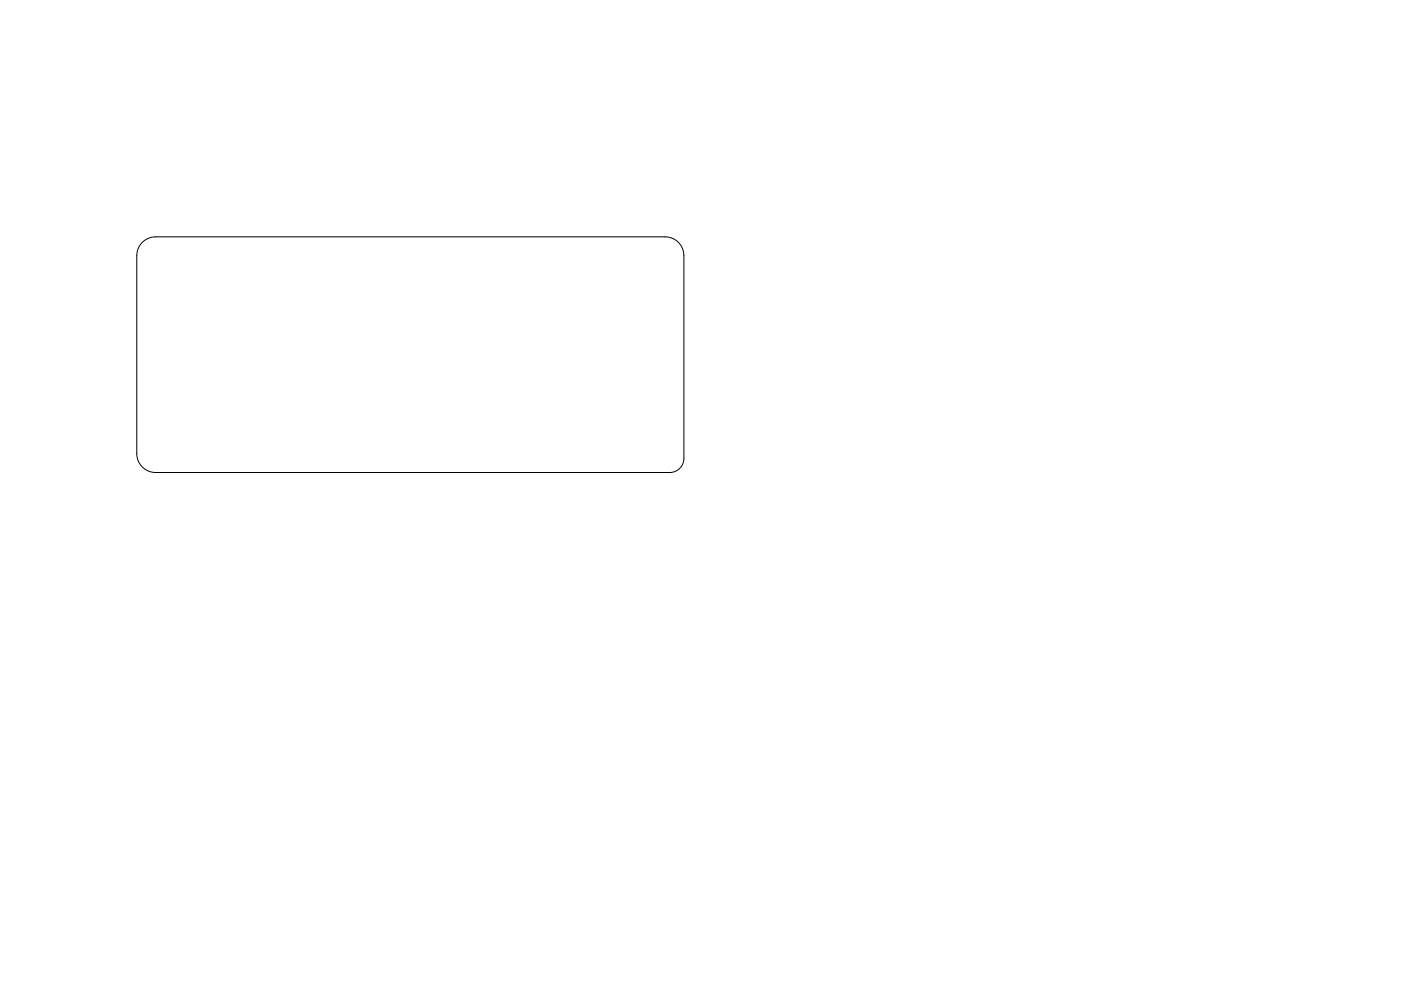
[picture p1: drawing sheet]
<svg xmlns="http://www.w3.org/2000/svg" width="297mm" height="210mm" viewBox="0 0 297 210" stroke-linecap="round" stroke-linejoin="round" font-family="sans-serif">
<path d="M30.2 51.4a4 4 0 0 1 2.8-1.2h108a4 4 0 0 1 4 4v43a3 3 0 0 1-3 3h-109a4 4 0 0 1-4-4v-42a4 4 0 0 1 1.2-2.8z" fill="none" stroke="#000" stroke-width=".21"/>
</svg>
